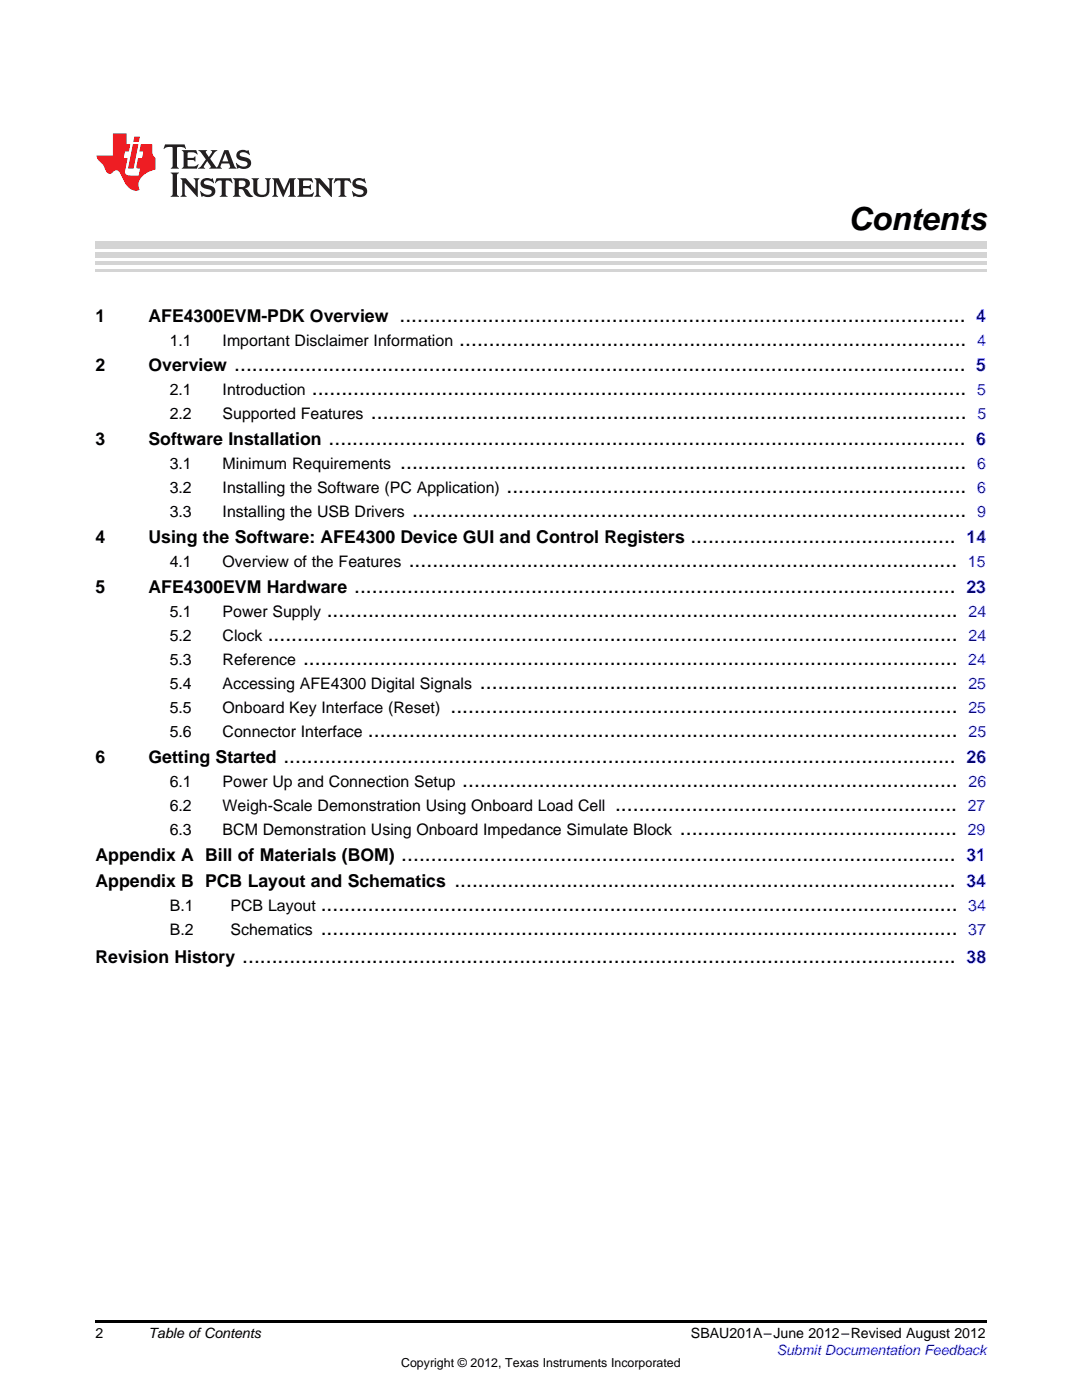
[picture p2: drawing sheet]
<svg xmlns="http://www.w3.org/2000/svg" width="216mm" height="279mm" viewBox="0 0 216 279" stroke-linecap="round" stroke-linejoin="round" font-family="sans-serif">
<defs><g id="words">
<text font-size="6.3" x="169.3" y="46">Contents</text>
<g font-size="4.2">
<text x="79.7" y="64.2">................................................................................................</text>
<text x="91.7" y="69">......................................................................................</text>
<text x="46.7" y="74.1">............................................................................................................................</text>
<text x="62.2" y="78.9">...............................................................................................................</text>
<text x="74" y="83.7">.....................................................................................................</text>
<text x="65.6" y="88.9">............................................................................................................</text>
<text x="79.9" y="93.7">................................................................................................</text>
<text x="101.1" y="98.5">..............................................................................</text>
<text x="82.2" y="103.3">..............................................................................................</text>
<text x="81.6" y="113.2">.............................................................................................</text>
<text x="137.8" y="108.4">.............................................</text>
<text x="70.7" y="118.4">......................................................................................................</text>
<text x="65.2" y="123.2">...........................................................................................................</text>
<text x="53.4" y="128">.....................................................................................................................</text>
<text x="60.5" y="132.8">...............................................................................................................</text>
<text x="95.8" y="137.5">.................................................................................</text>
<text x="89.9" y="142.3">......................................................................................</text>
<text x="73.4" y="147.1">....................................................................................................</text>
<text x="56.6" y="152.3">..................................................................................................................</text>
<text x="92.3" y="157.1">....................................................................................</text>
<text x="122.7" y="161.9">..........................................................</text>
<text x="135.7" y="166.7">...............................................</text>
<text x="80.1" y="171.8">..............................................................................................</text>
<text x="90.7" y="177">.....................................................................................</text>
<text x="64" y="181.8">............................................................................................................</text>
<text x="64" y="186.6">............................................................................................................</text>
<text x="48.3" y="192.2">.........................................................................................................................</text>
</g>
<g font-size="3.5">
<text x="19" y="64.2">1</text>
<text x="29.6" y="64.2">AFE4300EVM-PDK Overview</text>
<text x="19" y="74.1">2</text>
<text x="29.6" y="74.1">Overview</text>
<text x="19" y="88.9">3</text>
<text x="29.6" y="88.9">Software Installation</text>
<text x="19" y="108.4">4</text>
<text x="29.6" y="108.4">Using the Software: AFE4300 Device GUI and Control Registers</text>
<text x="19" y="118.4">5</text>
<text x="29.6" y="118.4">AFE4300EVM Hardware</text>
<text x="19" y="152.3">6</text>
<text x="29.6" y="152.3">Getting Started</text>
<text x="19" y="171.8">Appendix A Bill of Materials (BOM)</text>
<text x="19" y="177">Appendix B PCB Layout and Schematics</text>
<text x="19" y="192.2">Revision History</text>
</g>
<g font-size="3.5" fill="#00f">
<text x="194.8" y="64.2">4</text>
<text x="194.8" y="74.1">5</text>
<text x="194.8" y="88.9">6</text>
<text x="192.9" y="108.4">14</text>
<text x="192.8" y="118.4">23</text>
<text x="192.9" y="152.3">26</text>
<text x="192.8" y="171.8">31</text>
<text x="192.8" y="177">34</text>
<text x="192.9" y="192.2">38</text>
</g>
<g font-size="3.2">
<text x="33.9" y="69">1.1</text>
<text x="44.4" y="69">Important Disclaimer Information</text>
<text x="33.9" y="78.9">2.1</text>
<text x="33.9" y="83.7">2.2</text>
<text x="44.4" y="78.9">Introduction</text>
<text x="44.4" y="83.7">Supported Features</text>
<text x="33.9" y="93.7">3.1</text>
<text x="44.4" y="93.7">Minimum Requirements</text>
<text x="33.9" y="98.5">3.2</text>
<text x="44.4" y="98.5">Installing the Software (PC Application)</text>
<text x="33.9" y="103.3">3.3</text>
<text x="44.4" y="103.3">Installing the USB Drivers</text>
<text x="33.9" y="113.2">4.1</text>
<text x="44.4" y="113.2">Overview of the Features</text>
<text x="33.9" y="123.2">5.1</text>
<text x="44.4" y="123.2">Power Supply</text>
<text x="33.9" y="128">5.2</text>
<text x="44.4" y="128">Clock</text>
<text x="33.9" y="132.8">5.3</text>
<text x="33.9" y="137.5">5.4</text>
<text x="44.4" y="132.8">Reference</text>
<text x="44.4" y="137.5">Accessing AFE4300 Digital Signals</text>
<text x="33.9" y="142.3">5.5</text>
<text x="44.4" y="142.3">Onboard Key Interface (Reset)</text>
<text x="33.9" y="147.1">5.6</text>
<text x="44.4" y="147.1">Connector Interface</text>
<text x="33.9" y="157.1">6.1</text>
<text x="33.9" y="161.9">6.2</text>
<text x="44.4" y="157.1">Power Up and Connection Setup</text>
<text x="44.4" y="161.9">Weigh-Scale Demonstration Using Onboard Load Cell</text>
<text x="33.9" y="166.7">6.3</text>
<text x="44.4" y="166.7">BCM Demonstration Using Onboard Impedance Simulate Block</text>
<text x="33.9" y="181.8">B.1</text>
<text x="46" y="181.8">PCB Layout</text>
<text x="33.9" y="186.6">B.2</text>
<text x="46" y="186.6">Schematics</text>
</g>
<g font-size="3.2" fill="#00f">
<text x="195" y="69">4</text>
<text x="195" y="78.9">5</text>
<text x="195" y="83.7">5</text>
<text x="195" y="93.7">6</text>
<text x="195" y="98.5">6</text>
<text x="195" y="103.3">9</text>
<text x="193.1" y="113.2">15</text>
<text x="193.3" y="123.2">24</text>
<text x="193.3" y="128">24</text>
<text x="193.2" y="132.8">24</text>
<text x="193.2" y="137.5">25</text>
<text x="193.2" y="142.3">25</text>
<text x="193.3" y="147.1">25</text>
<text x="193.1" y="161.9">27</text>
<text x="193.3" y="157.1">26</text>
<text x="193.1" y="166.7">29</text>
<text x="193.2" y="181.8">34</text>
<text x="193.2" y="186.6">37</text>
</g>
<g font-size="2.8">
<text x="19" y="267">2</text>
<text x="29.6" y="267.1">Table ofContents</text>
<text x="137.9" y="267.1">SBAU201A–June 2012–Revised August 2012</text>
</g>
<text font-size="2.8" fill="#00f" x="155" y="270.4">Submit Documentation Feedback</text>
<text font-size="2.5" x="80" y="272.7">Copyright © 2012, Texas Instruments Incorporated</text>
</g></defs>
<path d="M32.9 28.8l-.3 .9 .1 .1a1.64 1.64 0 0 1 1.7-.4l.1 3.7-.4 .6h1.6l-.4-.6v-3.5v-.2l.4-.1a1.36 1.36 0 0 1 1.3 .5l.1-.1-.3-.9zM36.3 30l.3 .3v.3v2.5v.2l-.3 .4h3l.3-.9-.1-.1a1.87 1.87 0 0 1-2 .4l-.1-1.2 1.2 .1 .4 .2v-1l-.4 .3h-1.2l.1-1 .2-.1a1.66 1.66 0 0 1 1.7 .5l.1-.1-.3-.8zM39.6 30l1.5 1.8-.9 1.3-.7 .6h1.4l-.3-.4 .7-1.2 .8 1.2-.3 .4h2.5l-.3-.4 .2-.7h1.5l.2 .7-.3 .4h1.6l-.4-.6-1.2-3.1h-.8l-1.2 2.9-.4 .5-1.3-1.7 .9-1.2 .6-.5h-1.4l.3 .3-.6 1-.6-1 .2-.3zM45 30.6l.6 1.6h-1.2zM47.4 30.3a1.04 1.04 0 0 0-.2 1.1 1.04 1.04 0 0 0 1 .6l1 .3a.5 .5 0 0 1 .2 .5 .5 .5 0 0 1-.5 .4 1.76 1.76 0 0 1-1.7-.7l-.1 .1 .3 1.1 .2-.2a2.54 2.54 0 0 0 2.2-.2 1.12 1.12 0 0 0 .2-1.2 1.12 1.12 0 0 0-1-.7l-1-.2a.4 .4 0 0 1-.2-.5 .4 .4 0 0 1 .4-.3 1.6 1.6 0 0 1 1.6 .6l.1-.1-.3-.9-.3 .1-.2-.1a1.62 1.62 0 0 0-1.7 .3zM34.1 34.4l.3 .4 .1 .2v3.7l-.1 .2-.3 .4h1.6l-.3-.4-.1-.2v-3.7l.1-.2 .3-.4zM36 35.6l.4 .6v2.5l-.1 .2-.3 .4h1.2l-.3-.6v-2.2l2.6 2.8v-3.1l.3-.6h-1.2l.3 .3 .1 1.8-1.9-2.1zM40.3 35.9a1.04 1.04 0 0 0-.2 1.1 1.04 1.04 0 0 0 .9 .7l1 .2a.5 .5 0 0 1 .2 .5 .5 .5 0 0 1-.4 .4 1.76 1.76 0 0 1-1.8-.7l-.1 .1 .3 1.1 .2-.1a2.55 2.55 0 0 0 2.3-.3 1.12 1.12 0 0 0 .2-1.2 1.12 1.12 0 0 0-1-.7l-1-.2a.41 .41 0 0 1-.2-.5 .41 .41 0 0 1 .4-.3 1.6 1.6 0 0 1 1.5 .6l.1-.1-.3-.9-.2 .1-.2-.1a1.64 1.64 0 0 0-1.7 .3zM43.2 35.6l-.3 .9 .1 .1a.95 .95 0 0 1 1.2-.5v2.6v.2l-.4 .4h1.6l-.3-.4-.1-.2v-2.4l.3-.3a1.02 1.02 0 0 1 1 .6l.1-.1-.3-.9zM46.5 35.6l.3 .3v.3v2.5v.2l-.3 .4h1.5l-.3-.4-.1-1.2a.9 .9 0 0 1 1.2 .8 1.07 1.07 0 0 0 1.7 .6 1.97 1.97 0 0 1-1.1-1.2l-.5-.3a.98 .98 0 0 0 1-1 .98 .98 0 0 0-1-1zM47.7 36.1l.2-.1a.81 .81 0 0 1 1.1 .6 .64 .64 0 0 1-.7 .7h-.7zM50.2 35.6l.3 .3 .1 .3v1.9a1.59 1.59 0 0 0 2.1 1.2 1.15 1.15 0 0 0 1.1-1.3v-2.1l.3-.3h-1.2l.3 .6v1.8a.97 .97 0 0 1-.7 .9 .97 .97 0 0 1-1.1-.5l-.1-2.2 .1-.3 .3-.3zM54.3 35.6l.3 .3 .1 .3v2.5l-.4 .6h1.2l-.4-.6v-2.4l1.4 3 1.4-3v2.4l-.4 .6h1.5l-.3-.4v-.2v-2.5v-.3l.3-.3h-1.3l-1 2.4-1.1-2.4zM59.3 35.6l.3 .3 .1 .3v2.5l-.1 .2-.3 .4h3l.4-.9-.1-.1a1.88 1.88 0 0 1-2.1 .5v-1.2h1.2l.3 .3v-1.1l-.3 .3h-1.2v-1l.3-.1a1.66 1.66 0 0 1 1.6 .5l.1-.1-.3-.8zM62.8 35.6l.3 .6v2.5v.2l-.3 .4h1.2l-.4-.6v-2.2l2.6 2.8v-3.1l.3-.6h-1.1l.3 .3v1.8l-1.8-2.1zM66.9 35.6l-.3 .9 .1 .1a.95 .95 0 0 1 1.2-.5v2.6v.2l-.4 .4h1.6l-.3-.4-.1-.2v-2.4l.3-.3a1.02 1.02 0 0 1 1 .6l.1-.1-.3-.9zM70.6 35.9a1.04 1.04 0 0 0-.2 1.1 1.04 1.04 0 0 0 .9 .7l1 .2a.5 .5 0 0 1 .2 .5 .5 .5 0 0 1-.4 .4 1.75 1.75 0 0 1-1.8-.7l-.1 .1 .3 1.1 .2-.1a2.56 2.56 0 0 0 2.3-.3 1.12 1.12 0 0 0 .2-1.2 1.12 1.12 0 0 0-1-.7l-1-.2a.4 .4 0 0 1-.2-.5 .4 .4 0 0 1 .4-.3 1.6 1.6 0 0 1 1.5 .6l.1-.1-.3-.9-.2 .1-.2-.1a1.64 1.64 0 0 0-1.7 .3z" fill="#231f20"/>
<path d="M22.5 26.6v4.4h-3.2a2.57 2.57 0 0 0 1.2 1.8l.4 .7a1.22 1.22 0 0 0 1.3 1.1l.2-.1a.9 .9 0 0 1 1-.5 .9 .9 0 0 1 .7 .8l.5 1.1a2.58 2.58 0 0 0 3.3 2 2.35 2.35 0 0 1 .9-3.1l1.1-.6 1.1-.4v-2.3a1.45 1.45 0 0 1-.6-1.3v-1.4h-2.3l-.3 1.4h.8l-.2 1.4h-.9l-.3 1.5 .1 .5h.7l-.3 1.4h-1.1a1.52 1.52 0 0 1-1.7-.6l.6-2.8h-.8l.2-1.4h.8l.3-1.4h-.7v-2.2zM26.5 28.8l-1 4.8h1.2l.9-4.8zM26.8 27.3l-.2 1h1.1l.2-1z" fill="#ee1d23"/>
<path d="M19 263.5h177.8v.6h-177.8z" fill="#000"/>
<path d="M19 54h177.8" fill="none" stroke="#d4d4d4" stroke-width=".42"/>
<g fill="#d4d4d4">
<path d="M19 52.1h177.8v.7h-177.8z"/>
<path d="M19 50.3h177.8v1.1h-177.8z"/>
<path d="M19 48.2h177.8v1.4h-177.8z"/>
</g>
<use href="#words"/>
</svg>
